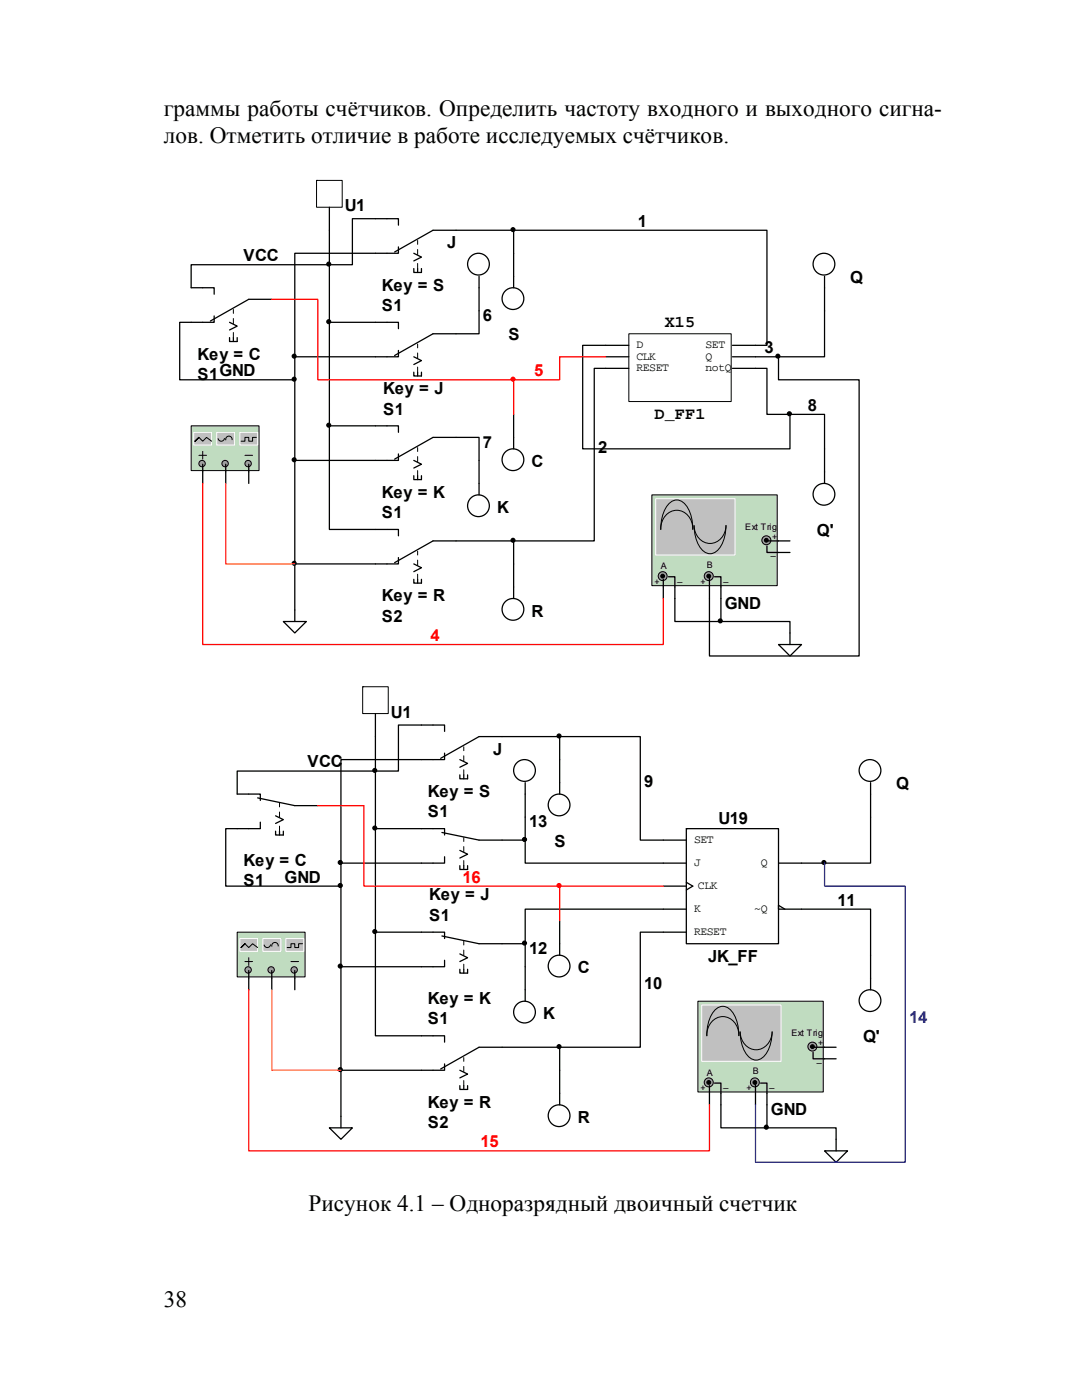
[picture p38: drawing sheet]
<svg xmlns="http://www.w3.org/2000/svg" width="216mm" height="279mm" viewBox="0 0 216 279" stroke-linecap="round" stroke-linejoin="round" font-family="sans-serif">
<defs><g id="words">
<g font-size="4.6">
<text x="32.7" y="23.1">граммы работы счётчиков. Определить частоту входного и выходного сигна-</text>
<text x="32.7" y="28.4">лов. Отметить отличие в работе исследуемых счётчиков.</text>
<text x="61.6" y="241.7">Рисунок 4.1 – Одноразрядный двоичный счетчик</text>
<text x="32.7" y="260.8">38</text>
</g>
<g font-size="3.3">
<text x="68.8" y="42.2">U1</text>
<text x="127.3" y="45.2">1</text>
<text x="48.6" y="52.1">VCC</text>
<text x="89.2" y="49.6">J</text>
<text x="76.2" y="58">Key = S</text>
<text x="169.7" y="56.5">Q</text>
<text x="76.2" y="62.1">S1</text>
<text x="96.4" y="64.1">6</text>
<text x="132.6" y="65.3">X15</text>
<text x="39.4" y="71.8">Key = C</text>
<text x="101.5" y="67.9">S</text>
<text x="152.5" y="70.5">3</text>
<text x="39.4" y="75.8">S1GND</text>
<text x="76.5" y="78.7">Key = J</text>
<text x="76.5" y="82.7">S1</text>
<text x="130.6" y="83.7">D_FF1</text>
<text x="161.2" y="82">8</text>
<text x="96.4" y="89.4">7</text>
<text x="106.1" y="93.2">C</text>
<text x="119.4" y="90.4">2</text>
<text x="76.2" y="99.3">Key = K</text>
<text x="76.2" y="103.4">S1</text>
<text x="99.2" y="102.4">K</text>
<text x="163" y="107">Q'</text>
<text x="76.2" y="120">Key = R</text>
<text x="76.2" y="124.1">S2</text>
<text x="106.1" y="123">R</text>
<text x="144.6" y="121.5">GND</text>
<text x="78" y="143.2">U1</text>
<text x="61.4" y="153.2">VCC</text>
<text x="98.4" y="150.6">J</text>
<text x="85.4" y="159">Key = S</text>
<text x="128.5" y="157">9</text>
<text x="178.8" y="157.5">Q</text>
<text x="85.4" y="163.1">S1</text>
<text x="105.6" y="165.1">13</text>
<text x="143.3" y="164.4">U19</text>
<text x="48.6" y="172.8">Key = C</text>
<text x="110.7" y="169">S</text>
<text x="48.6" y="176.9">S1</text>
<text x="56.8" y="176.1">GND</text>
<text x="85.6" y="179.7">Key = J</text>
<text x="85.6" y="183.8">S1</text>
<text x="167.1" y="180.7">11</text>
<text x="105.6" y="190.4">12</text>
<text x="141.3" y="191.9">JK_FF</text>
<text x="115.3" y="194.2">C</text>
<text x="128.5" y="197.3">10</text>
<text x="85.4" y="200.4">Key = K</text>
<text x="108.4" y="203.4">K</text>
<text x="85.4" y="204.4">S1</text>
<text x="172.2" y="208">Q'</text>
<text x="85.4" y="221">Key = R</text>
<text x="85.4" y="225.1">S2</text>
<text x="115.3" y="224.1">R</text>
<text x="153.8" y="222.6">GND</text>
</g>
<g font-size="3.3" fill="#f00">
<text x="106.6" y="75.1">5</text>
<text x="85.9" y="127.9">4</text>
<text x="92.3" y="176.1">16</text>
<text x="95.9" y="228.9">15</text>
</g>
<text font-size="3.3" fill="#00f" x="181.4" y="204.2">14</text>
<g font-size="2.3">
<text x="127" y="69.5">D</text>
<text x="127" y="71.8">CLK</text>
<text x="140.8" y="71.8">Q</text>
<text x="140.8" y="69.5">SET</text>
<text x="127" y="74.1">RESET</text>
<text x="140.8" y="74.1">notQ</text>
<text x="138.5" y="172.8">J</text>
<text x="138.5" y="168.2">SET</text>
<text x="151.8" y="172.8">Q</text>
<text x="139.3" y="177.4">CLK</text>
<text x="138.5" y="182">K</text>
<text x="150.5" y="182">~Q</text>
<text x="138.5" y="186.6">RESET</text>
</g>
<g font-size="1.8">
<text x="148.7" y="105.7">Ext Trig</text>
<text x="154.1" y="107.8">+</text>
<text x="131.9" y="113.6">A</text>
<text x="141.1" y="113.4">B</text>
<text x="153.8" y="110.8">_</text>
<text x="130.6" y="116.7">+</text>
<text x="135.2" y="115.9">_</text>
<text x="139.8" y="116.7">+</text>
<text x="144.4" y="115.9">_</text>
<text x="157.9" y="206.8">Ext Trig</text>
<text x="163.3" y="208.8">+</text>
<text x="141.1" y="214.7">A</text>
<text x="150.2" y="214.4">B</text>
<text x="163" y="211.9">_</text>
<text x="139.8" y="217.7">+</text>
<text x="144.4" y="217">_</text>
<text x="149" y="217.7">+</text>
<text x="153.6" y="217">_</text>
</g>
</g></defs>
<g fill="none" stroke="#000" stroke-width=".26">
<path d="M65.7 41.4v4.6M74.9 43.6h4.6v1.3M79.5 49.3v1.2h-4.6M82.6 50.5l1.5 .8-1.5 .8M82.6 53.6v.8h1.5v-.8M83.3 53.6v.8M91 46h-4.6l-7.7 4.3M95.6 55.1v6.9M102.5 50.5v6.9M164.5 55.1v6.9M74.9 64.3h4.6v1.3M79.5 69.9v1.3h-4.6"/>
<path d="M82.6 71.2l1.5 .8-1.5 .7M82.6 74.3v.7h1.5v-.7M83.3 74.3v.7M91 66.6h-4.6l-7.7 4.4M74.9 85h4.6v1.3M79.5 90.6v1.3h-4.6M82.6 91.9l1.5 .7-1.5 .8M82.6 94.9v.8h1.5v-.8M83.3 94.9v.8M91 87.3h-4.6l-7.7 4.3M95.6 91.9v6.9M102.5 82.7v6.9"/>
<path d="M164.5 89.6v6.9M74.9 105.7h4.6v1.2M79.5 111.3v1.2h-4.6M82.6 112.5l1.5 .8-1.5 .8M82.6 115.6v.8h1.5v-.8M83.3 115.6v.8M91 107.9h-4.6l-7.7 4.4M102.5 112.5v6.9M56.5 124h4.6l-2.3 2.3zM58.8 121.7v2.3M155.3 128.6h4.6l-2.3 2.3zM157.6 126.3v2.3"/>
<circle cx="95.5" cy="52.7" r="2.17"/>
<circle cx="102.4" cy="59.6" r="2.17"/>
<circle cx="164.4" cy="52.7" r="2.17"/>
<circle cx="102.4" cy="91.7" r="2.17"/>
<circle cx="164.4" cy="98.6" r="2.17"/>
<circle cx="95.5" cy="100.9" r="2.17"/>
<circle cx="102.4" cy="121.6" r="2.17"/>
</g>
<path d="M83.3 53.6v-1.8M83.3 50.8v-2.8M83.3 74.3v-1.8M83.3 71.5v-2.8M83.3 94.9v-1.7M83.3 92.1v-2.8M83.3 115.6v-1.8M83.3 112.8v-2.8" fill="none" stroke="#000" stroke-width=".2" stroke-dasharray="1 1 1 1 1 1 1 1"/>
<path d="M63.2 36h5.1v5.4h-5.1zM63.2 36h.1" fill="none" stroke="#000" stroke-width=".2"/>
<g fill="#000" stroke="#000" stroke-width=".26">
<circle cx="65.6" cy="52.7" r=".38"/>
<circle cx="58.7" cy="71.1" r=".38"/>
<circle cx="65.6" cy="64.2" r=".38"/>
<circle cx="58.7" cy="91.8" r=".38"/>
<circle cx="65.6" cy="84.9" r=".38"/>
<circle cx="58.7" cy="112.4" r=".38"/>
</g>
<path d="M130.1 98.8h25v18.1h-25z" fill-rule="evenodd" fill="#c0dcc0" stroke="#000" stroke-width=".2"/>
<path d="M130.8 99.5h15.9v11.3h-15.9z" fill-rule="evenodd" fill="#c0c0c0" stroke="#fff" stroke-width=".2"/>
<path d="M133.4 100.6a2.15 2.15 0 0 1 3.7 .5 8.4 8.4 0 0 1 1.1 4.5 3.5 3.5 0 0 0-3.8-3.7 3.7 3.7 0 0 0-2.6 3.8 7.9 7.9 0 0 1 1.6-5.1zM138.5 104.9a3.2 3.2 0 0 0 1.5 3 3.2 3.2 0 0 0 3.4 0 3.8 3.8 0 0 0 1.5-3 6.7 6.7 0 0 1-2.1 5.3 2.18 2.18 0 0 1-3.1-1 7.9 7.9 0 0 1-1.2-4.3z" fill="none" stroke="#000" stroke-width=".2"/>
<g fill="#a0a0a4" stroke="#000" stroke-width=".2">
<circle cx="141.4" cy="115" r=".9"/>
<circle cx="132.2" cy="115" r=".89"/>
<circle cx="152.9" cy="107.8" r=".9"/>
</g>
<path d="M132.4 115.6v3.8M133.4 115.1h1.3v4.3M141.6 115.1v4.3M142.6 115.1h1.2v4.3M153 109v1.3h4.6M153.3 107.9h4.3" fill="none" stroke="#000" stroke-width=".26"/>
<g fill="#000" stroke="#000" stroke-width=".2">
<circle cx="132.2" cy="115" r=".38"/>
<circle cx="141.4" cy="115" r=".39"/>
<circle cx="152.9" cy="107.8" r=".38"/>
</g>
<path d="M38.1 85h13.6v8.9h-13.6z" fill-rule="evenodd" fill="#c0dcc0" stroke="#000" stroke-width=".2"/>
<circle cx="40.3" cy="92.5" r=".64" fill="#a0a0a4" stroke="#000" stroke-width=".2"/>
<path d="M40.4 92.6v1.6" fill="none" stroke="#000" stroke-width=".26"/>
<path d="M39.7 90.9h1.5" fill="none" stroke="#000" stroke-width=".2"/>
<circle cx="44.9" cy="92.5" r=".64" fill="#a0a0a4" stroke="#000" stroke-width=".2"/>
<path d="M45 92.6v1.6" fill="none" stroke="#000" stroke-width=".26"/>
<circle cx="49.5" cy="92.5" r=".64" fill="#a0a0a4" stroke="#000" stroke-width=".2"/>
<path d="M40.4 90.1v1.5M48.9 90.9h1.5" fill="none" stroke="#000" stroke-width=".2"/>
<path d="M49.6 92.6v1.6" fill="none" stroke="#000" stroke-width=".26"/>
<path d="M38.7 86.3h3.5v2.5h-3.5z" fill-rule="evenodd" fill="#c0c0c0" stroke="#fff" stroke-width=".2"/>
<path d="M38.9 88.1l.8-.8-.8 .8 .8-.8 .7 .8 .8-.8 1 .8" fill="none" stroke="#000" stroke-width=".2"/>
<path d="M43.2 86.3h3.6v2.5h-3.6z" fill-rule="evenodd" fill="#c0c0c0" stroke="#fff" stroke-width=".2"/>
<path d="M44.8 87.5a.65 .65 0 0 1-.6 .6 .65 .65 0 0 1-.7-.6M46.3 87.8a.64 .64 0 0 0-.6-.8 .64 .64 0 0 0-.7 .8" fill="none" stroke="#000" stroke-width=".2"/>
<path d="M47.9 86.3h3.5v2.5h-3.5z" fill-rule="evenodd" fill="#c0c0c0" stroke="#fff" stroke-width=".2"/>
<path d="M51.2 87.3h-.8v.8h-.8v-.8h-.7v.8h-.8M72.4 137.1h5.1v5.3h-5.1zM72.4 137.1h.1" fill="none" stroke="#000" stroke-width=".2"/>
<g fill="none" stroke="#000" stroke-width=".26">
<path d="M38.1 57.4h4.6v1.3M54.2 59.7h-4.6l-7.6 4.4M42.7 63.1v1.2h-4.6M45.8 64.3l1.5 .8-1.5 .7M45.8 67.4v.8h1.5v-.8M46.6 67.4v.8M40.4 94.2v2.3M45 94.2v2.3M49.6 94.2v2.3M74.9 142.4v4.6M84.1 144.7h4.6v1.3M88.7 150.3v1.3h-4.6"/>
<path d="M91.8 151.6l1.5 .8-1.5 .7M91.8 154.6v.8h1.5v-.8M92.5 154.6v.8M100.2 147h-4.6l-7.7 4.3M104.8 156.2v6.9M111.7 151.6v6.9M173.7 156.2v6.9M84.1 165.4h4.6v1.2M88.2 166.1l7.4 1.6h4.6M88.7 171v1.3h-4.6M91.8 169.7l1.5 .8-1.5 .7M91.8 172.8v.7h1.5v-.7"/>
<path d="M92.5 172.8v.7M132.4 172.3h4.5M132.4 176.8h4.5M132.4 167.7h4.5M136.9 165.4h18.4v22.9h-18.4zM136.9 165.4h.1M136.9 176.1l1.3 .7-1.3 .8M155.3 172.3h4.6M84.1 186h4.6v1.3M88.2 186.8l7.4 1.5h4.6M88.7 191.6v1.3h-4.6M91.8 190.4l1.5 .7-1.5 .8"/>
<path d="M91.8 193.4v.8h1.5v-.8M92.5 193.4v.8M104.8 192.9v6.9M111.7 183.7v6.9M132.4 181.4h4.5M132.4 186h4.5M156.6 181.4l-1.3-.7v.7h4.6M173.7 190.6v6.9M84.1 206.7h4.6v1.3M88.7 212.3v1.3h-4.6M91.8 213.6l1.5 .8-1.5 .7M91.8 216.7v.7h1.5v-.7"/>
<path d="M92.5 216.7v.7M100.2 209h-4.6l-7.7 4.3M111.7 213.6v6.9M65.7 225.1h4.6l-2.3 2.3zM68 222.8v2.3M164.5 229.7h4.6l-2.3 2.3zM166.8 227.4v2.3"/>
<circle cx="104.7" cy="153.8" r="2.17"/>
<circle cx="173.6" cy="153.8" r="2.17"/>
<circle cx="111.6" cy="160.6" r="2.17"/>
<circle cx="111.6" cy="192.8" r="2.17"/>
<circle cx="173.6" cy="199.7" r="2.17"/>
<circle cx="104.7" cy="202" r="2.17"/>
<circle cx="111.6" cy="222.7" r="2.17"/>
</g>
<g fill="#000" stroke="#000" stroke-width=".26">
<circle cx="58.7" cy="75.7" r=".38"/>
<circle cx="143.7" cy="123.9" r=".38"/>
<circle cx="74.8" cy="153.8" r=".38"/>
<circle cx="111.5" cy="146.9" r=".38"/>
<circle cx="67.9" cy="172.1" r=".39"/>
<circle cx="74.8" cy="165.2" r=".38"/>
<circle cx="104.7" cy="167.5" r=".39"/>
<circle cx="67.9" cy="192.8" r=".39"/>
<circle cx="74.8" cy="185.9" r=".38"/>
<circle cx="104.7" cy="188.2" r=".39"/>
<circle cx="67.9" cy="213.5" r=".39"/>
<circle cx="111.5" cy="208.9" r=".38"/>
</g>
<path d="M46.6 67.4v-1.8M46.6 64.6v-2.8M92.5 154.6v-1.7M92.5 151.8v-2.8M92.5 172.8v-1.8M92.5 170v-2.8M92.5 193.4v-1.8M92.5 190.6v-2.8M92.5 216.7v-1.8M92.5 213.8v-2.7" fill="none" stroke="#000" stroke-width=".2" stroke-dasharray="1 1 1 1 1 1 1 1"/>
<path d="M139.3 199.8h25v18.1h-25z" fill-rule="evenodd" fill="#c0dcc0" stroke="#000" stroke-width=".2"/>
<path d="M140 200.6h15.9v11.2h-15.9z" fill-rule="evenodd" fill="#c0c0c0" stroke="#fff" stroke-width=".2"/>
<path d="M141 206.7a7.9 7.9 0 0 1 1.6-5.1 2.15 2.15 0 0 1 3.7 .6 8.4 8.4 0 0 1 1.1 4.5 3.5 3.5 0 0 0-3.8-3.7 3.6 3.6 0 0 0-2.5 3.7M147.7 205.9a3.2 3.2 0 0 0 1.5 3.1 3.2 3.2 0 0 0 3.4-.1 3.8 3.8 0 0 0 1.5-3 6.8 6.8 0 0 1-2.1 5.3 2.18 2.18 0 0 1-3.2-1 7.9 7.9 0 0 1-1.1-4.3z" fill="none" stroke="#000" stroke-width=".2"/>
<g fill="#a0a0a4" stroke="#000" stroke-width=".2">
<circle cx="150.6" cy="216" r=".9"/>
<circle cx="141.4" cy="216" r=".9"/>
<circle cx="162.1" cy="208.9" r=".89"/>
</g>
<path d="M141.6 216.7v3.8M142.6 216.2h1.2v4.3M150.7 216.2v4.3M151.8 216.2h1.2v4.3M162.2 210v1.3h4.6M162.5 209h4.3" fill="none" stroke="#000" stroke-width=".26"/>
<g fill="#000" stroke="#000" stroke-width=".2">
<circle cx="141.4" cy="216" r=".39"/>
<circle cx="150.6" cy="216" r=".38"/>
<circle cx="162.1" cy="208.9" r=".38"/>
</g>
<path d="M47.3 186h13.6v9h-13.6z" fill-rule="evenodd" fill="#c0dcc0" stroke="#000" stroke-width=".2"/>
<circle cx="49.5" cy="193.6" r=".64" fill="#a0a0a4" stroke="#000" stroke-width=".2"/>
<path d="M49.6 193.7v1.5" fill="none" stroke="#000" stroke-width=".26"/>
<path d="M48.9 191.9h1.5" fill="none" stroke="#000" stroke-width=".2"/>
<circle cx="54.1" cy="193.6" r=".64" fill="#a0a0a4" stroke="#000" stroke-width=".2"/>
<path d="M54.2 193.7v1.5" fill="none" stroke="#000" stroke-width=".26"/>
<circle cx="58.7" cy="193.6" r=".63" fill="#a0a0a4" stroke="#000" stroke-width=".2"/>
<path d="M49.6 191.1v1.6M58.1 191.9h1.5" fill="none" stroke="#000" stroke-width=".2"/>
<path d="M58.8 193.7v1.5" fill="none" stroke="#000" stroke-width=".26"/>
<path d="M47.9 187.3h3.5v2.6h-3.5z" fill-rule="evenodd" fill="#c0c0c0" stroke="#fff" stroke-width=".2"/>
<path d="M48.1 189.1l.8-.8-.8 .8 .8-.8 .7 .8 .8-.8 1 .8" fill="none" stroke="#000" stroke-width=".2"/>
<path d="M52.5 187.3h3.5v2.6h-3.5z" fill-rule="evenodd" fill="#c0c0c0" stroke="#fff" stroke-width=".2"/>
<path d="M54 188.6a.65 .65 0 0 1-.6 .5 .65 .65 0 0 1-.7-.5M55.5 188.8a.63 .63 0 0 0-.7-.7 .63 .63 0 0 0-.5 .7" fill="none" stroke="#000" stroke-width=".2"/>
<path d="M57 187.3h3.6v2.6h-3.6z" fill-rule="evenodd" fill="#c0c0c0" stroke="#fff" stroke-width=".2"/>
<path d="M125.5 66.6h20.4v13.5h-20.4zM60.4 188.3h-.8v.8h-.8v-.8h-.7v.8h-.8" fill="none" stroke="#000" stroke-width=".2"/>
<g fill="none" stroke="#000" stroke-width=".26">
<path d="M65.7 46v18.3M74.9 50.5h-16.1v20.7M74.9 43.6h-4.6v9.2h-32.2v4.6M91 46h11.5v4.5M102.5 46h50.5v22.9h-6.8M38.1 64.3h-2.2v11.5h22.9M58.8 71.2h16.1M58.8 71.2v20.7M65.7 64.3v41.4h9.2M65.7 64.3h9.2M95.6 62v4.6h-4.6M120.9 71.2h4.6"/>
<path d="M125.5 68.9h-9.2v20.7h41.3v-6.9M125.5 73.5h-6.9v34.5h-16.1M146.2 73.5h6.8v9.2h11.5v6.9M146.2 71.2h9.1M164.5 62v9.2h-9.2v4.6h16.1v55.1h-29.8v-11.5M58.8 91.9v29.8M58.8 91.9h16.1M65.7 85h9.2M91 87.3h4.6v4.6M58.8 112.5h16.1M91 107.9h11.5v4.6M134.7 119.4v4.6h22.9v2.3"/>
<path d="M143.8 119.4v4.6M51.4 159.2l7.4 1.6h4.6M74.9 147v18.4M84.1 151.6h-16.1v20.7M84.1 144.7h-4.6v9.2h-32.2v4.6h4.6v1.2M100.2 147h11.5v4.6M111.7 147h16.1v20.7h4.6M51.9 164.1v1.3h-6.9v11.4h23M55 162.8l1.5 .8-1.5 .7M55 165.9v.7h1.5v-.7M55.8 165.9v.7M68 172.3h16.1"/>
<path d="M68 172.3v20.6M74.9 165.4v41.3h9.2M74.9 165.4h9.2M100.2 167.7h4.6v4.6h27.6M104.8 163.1v4.6M173.7 163.1v9.2h-13.8M49.6 195.2v2.3M54.2 195.2v2.3M58.8 195.2v2.3M68 192.9v29.9M68 192.9h16.1M74.9 186h9.2"/>
<path d="M104.8 188.3v4.6M132.4 181.4h-27.6v6.9h-4.6M132.4 186h-4.6v23h-16.1M159.9 181.4h13.8v9.2M68 213.6h16.1M100.2 209h11.5v4.6M143.8 220.5v4.6h23v2.3M153 220.5v4.6"/>
</g>
<g fill="#000" stroke="#000" stroke-width=".26">
<circle cx="102.4" cy="45.8" r=".38"/>
<circle cx="155.2" cy="71.1" r=".38"/>
<circle cx="157.5" cy="82.6" r=".39"/>
<circle cx="102.4" cy="107.8" r=".38"/>
<circle cx="67.9" cy="176.7" r=".39"/>
<circle cx="164.4" cy="172.1" r=".38"/>
<circle cx="152.9" cy="225" r=".39"/>
</g>
<path d="M55.8 165.9v-1.8M55.8 163.1v-2.8" fill="none" stroke="#000" stroke-width=".2" stroke-dasharray="1 1 1 1 1 1 1 1"/>
<g fill="#f00" stroke="#f00" stroke-width=".26">
<circle cx="111.5" cy="176.7" r=".38"/>
<circle cx="102.4" cy="75.7" r=".38"/>
</g>
<path d="M45 96.5v16h13.8M54.2 197.5v16.1h13.8" fill="none" stroke="#ff7c00" stroke-width=".26"/>
<path d="M54.2 59.7h9.2v16.1h39.1v6.9M120.9 71.2h-9.2v4.6h-9.2M40.4 96.5v32.1h92v-9.2M63.4 160.8h9.2v16h39.1M132.4 176.8h-20.7v6.9M49.6 197.5v32.2h92v-9.2" fill="none" stroke="#f00" stroke-width=".26"/>
<path d="M164.5 172.3v4.5h16.1v55.2h-29.9v-11.5" fill="none" stroke="#00f" stroke-width=".26"/>
<use href="#words"/>
</svg>
